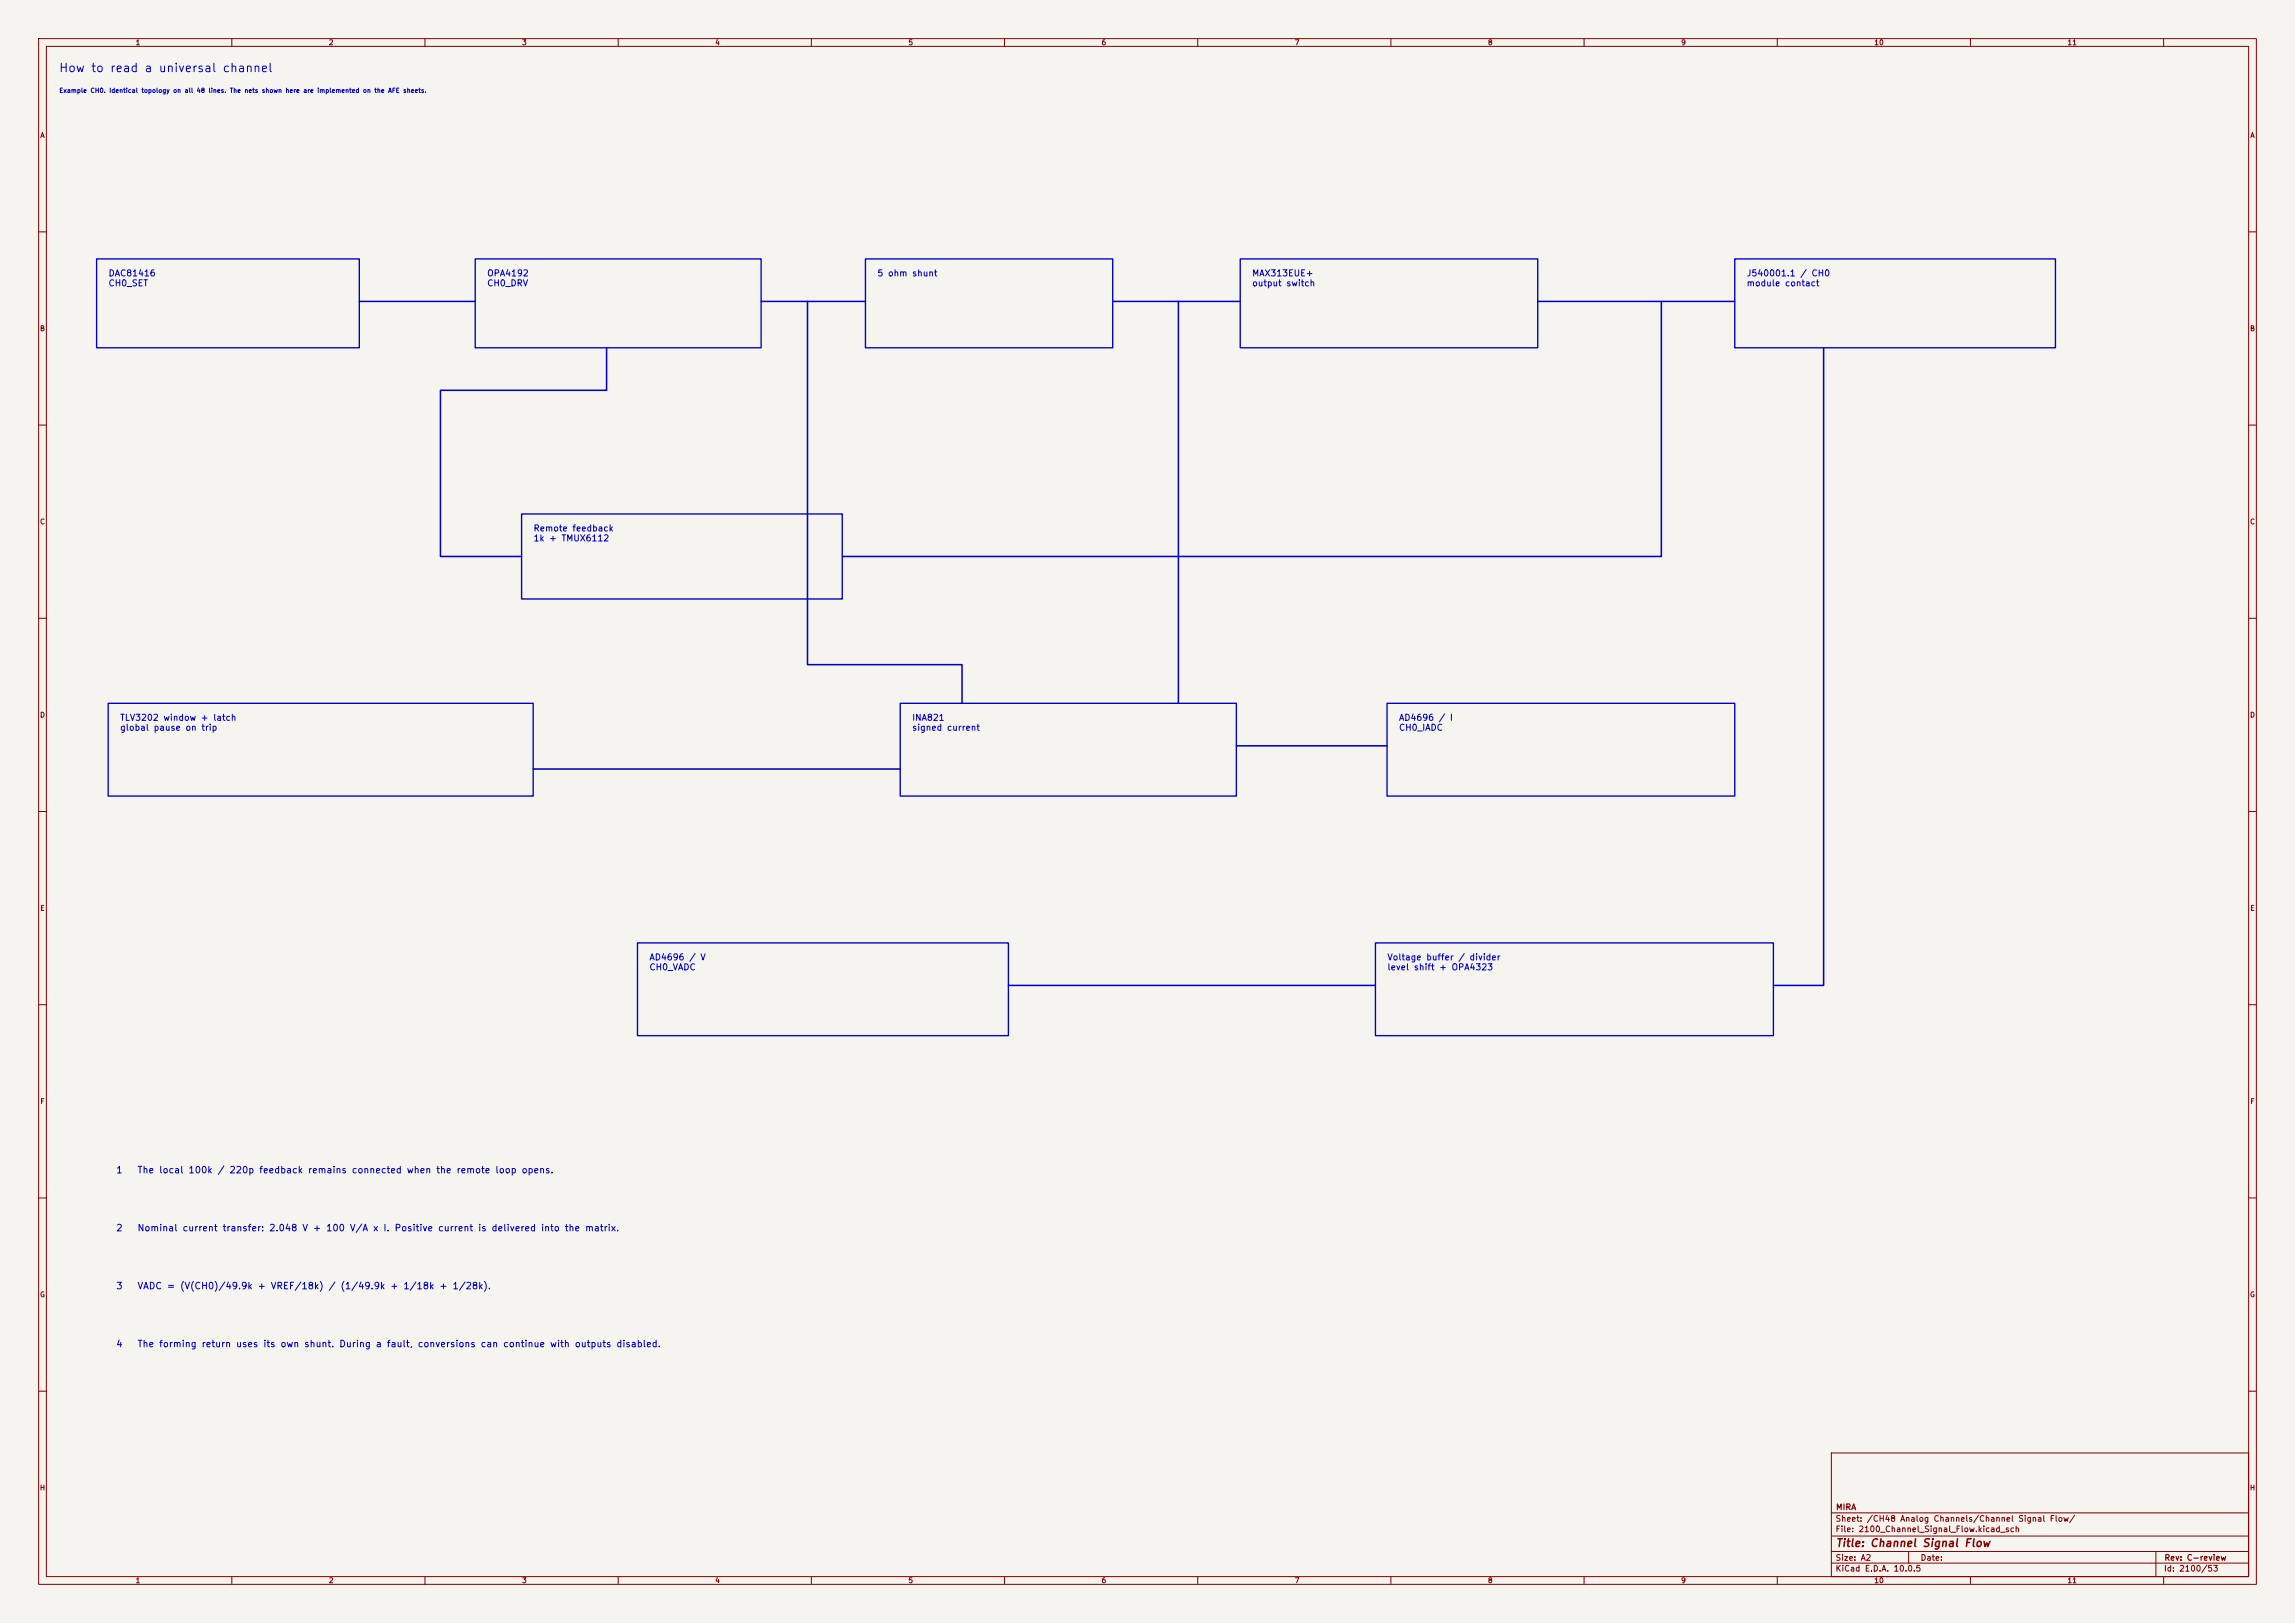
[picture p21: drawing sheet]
<svg xmlns="http://www.w3.org/2000/svg" width="594mm" height="420mm" viewBox="0 0 594 420" stroke-linecap="round" stroke-linejoin="round" font-family="sans-serif">
<defs><g id="words">
<text font-size="2.2" fill="#0000c2" x="15.1" y="19.2">How to read a universal channel</text>
<text font-size="2" fill="#840000" x="475" y="400.8">Title: Channel Signal Flow</text>
<g font-size="1.7" fill="#0000c2">
<text x="29.9" y="304">1</text>
<text x="35.4" y="304">The local 100k / 220p feedback remains connected when the remote loop opens.</text>
<text x="29.9" y="319">2</text>
<text x="35.4" y="319">Nominal current transfer: 2.048 V + 100 V/A x I. Positive current is delivered into the matrix.</text>
<text x="29.9" y="334">3</text>
<text x="35.4" y="334">VADC = (V(CH0)/49.9k + VREF/18k) / (1/49.9k + 1/18k + 1/28k).</text>
<text x="29.9" y="349">4</text>
<text x="35.4" y="349">The forming return uses its own shunt. During a fault, conversions can continue with outputs disabled.</text>
</g>
<g font-size="1.6" fill="#0000c2">
<text x="27.9" y="71.9">DAC81416</text>
<text x="125.9" y="71.9">OPA4192</text>
<text x="226.9" y="71.9">5 ohm shunt</text>
<text x="323.9" y="71.9">MAX313EUE+</text>
<text x="451.9" y="71.9">J540001.1 / CH0</text>
<text x="27.9" y="74.5">CH0_SET</text>
<text x="125.9" y="74.5">CH0_DRV</text>
<text x="323.9" y="74.5">output switch</text>
<text x="451.9" y="74.5">module contact</text>
<text x="137.9" y="137.9">Remote feedback</text>
<text x="137.9" y="140.5">1k + TMUX6112</text>
<text x="30.9" y="186.9">TLV3202 window + latch</text>
<text x="30.9" y="189.5">global pause on trip</text>
<text x="235.9" y="186.9">INA821</text>
<text x="235.9" y="189.5">signed current</text>
<text x="361.9" y="186.9">AD4696 / I</text>
<text x="361.9" y="189.5">CH0_IADC</text>
<text x="167.9" y="248.9">AD4696 / V</text>
<text x="167.9" y="251.5">CH0_VADC</text>
<text x="358.9" y="248.9">Voltage buffer / divider</text>
<text x="358.9" y="251.5">level shift + OPA4323</text>
</g>
<g font-size="1.5" fill="#840000">
<text x="475" y="394.1">Sheet: /CH48 Analog Channels/Channel Signal Flow/</text>
<text x="475.1" y="391.1">MIRA</text>
<text x="475" y="396.8">File: 2100_Channel_Signal_Flow.kicad_sch</text>
<text x="475" y="407">KiCad E.D.A. 10.0.5</text>
<text x="475" y="404.2">Size: A2</text>
<text x="497" y="404.2">Date:</text>
<text x="560" y="407">Id: 2100/53</text>
<text x="560.1" y="404.2">Rev: C-review</text>
</g>
<g font-size="1.3" fill="#840000">
<text x="35" y="12">1</text>
<text x="85" y="12">2</text>
<text x="135" y="12">3</text>
<text x="185" y="12">4</text>
<text x="235" y="12">5</text>
<text x="285" y="12">6</text>
<text x="335" y="12">7</text>
<text x="385" y="12">8</text>
<text x="435" y="12">9</text>
<text x="485" y="12">10</text>
<text x="535" y="12">11</text>
<text x="10.3" y="36">A</text>
<text x="582.3" y="36">A</text>
<text x="10.2" y="86">B</text>
<text x="582.2" y="86">B</text>
<text x="10.2" y="136">C</text>
<text x="582.2" y="136">C</text>
<text x="10.2" y="186">D</text>
<text x="582.2" y="186">D</text>
<text x="10.3" y="236">E</text>
<text x="582.3" y="236">E</text>
<text x="10.3" y="286">F</text>
<text x="582.3" y="286">F</text>
<text x="10.2" y="336">G</text>
<text x="582.2" y="336">G</text>
<text x="10.2" y="386">H</text>
<text x="582.2" y="386">H</text>
<text x="35" y="410">1</text>
<text x="85" y="410">2</text>
<text x="135" y="410">3</text>
<text x="185" y="410">4</text>
<text x="235" y="410">5</text>
<text x="285" y="410">6</text>
<text x="335" y="410">7</text>
<text x="385" y="410">8</text>
<text x="435" y="410">9</text>
<text x="485" y="410">10</text>
<text x="535" y="410">11</text>
</g>
<text font-size="1.2" fill="#0000c2" x="15.2" y="24.3">Example CH0. Identical topology on all 48 lines. The nets shown here are implemented on the AFE sheets.</text>
</g></defs>
<path d="M0 0h594v420h-594z" fill="#f5f4ef" stroke="#f5f4ef" stroke-width=".26"/>
<g fill="none" stroke="#840000" stroke-width=".26">
<path d="M10 10h574v400h-574zM12 12h570v396h-570zM60 10v2M110 10v2M160 10v2M210 10v2M260 10v2M310 10v2M360 10v2M410 10v2M460 10v2M510 10v2"/>
<path d="M560 10v2M10 60h2M582 60h2M10 110h2M582 110h2M10 160h2M582 160h2M10 210h2M582 210h2M10 260h2M582 260h2M10 310h2"/>
<path d="M582 310h2M10 360h2M474 376h108v32h-108zM582 360h2M474 397.5h108M474 391.5h108M60 408v2M110 408v2M160 408v2M210 408v2M260 408v2M310 408v2"/>
<path d="M360 408v2M410 408v2M460 408v2M474 404.5h108M474 401.5h108M494 401.5v3M510 408v2M558 401.5v6.5M560 408v2"/>
</g>
<path d="M93 78h30M197 78h27M209 78v94h40v10M288 78h33M305 78v104M398 78h51M430 78v66h-212M157 90v11h-43v43h21M472 90v165h-13M138 199h95M320 193h39M261 255h95" fill="none" stroke="#0000c2" stroke-width=".4"/>
<path d="M25 67h68v23h-68zM123 67h74v23h-74zM224 67h64v23h-64zM321 67h77v23h-77zM449 67h83v23h-83zM135 133h83v22h-83zM28 182h110v24h-110zM233 182h87v24h-87zM359 182h90v24h-90zM165 244h96v24h-96zM356 244h103v24h-103z" fill="none" stroke="#0000c2" stroke-width=".35"/>
<use href="#words"/>
</svg>
